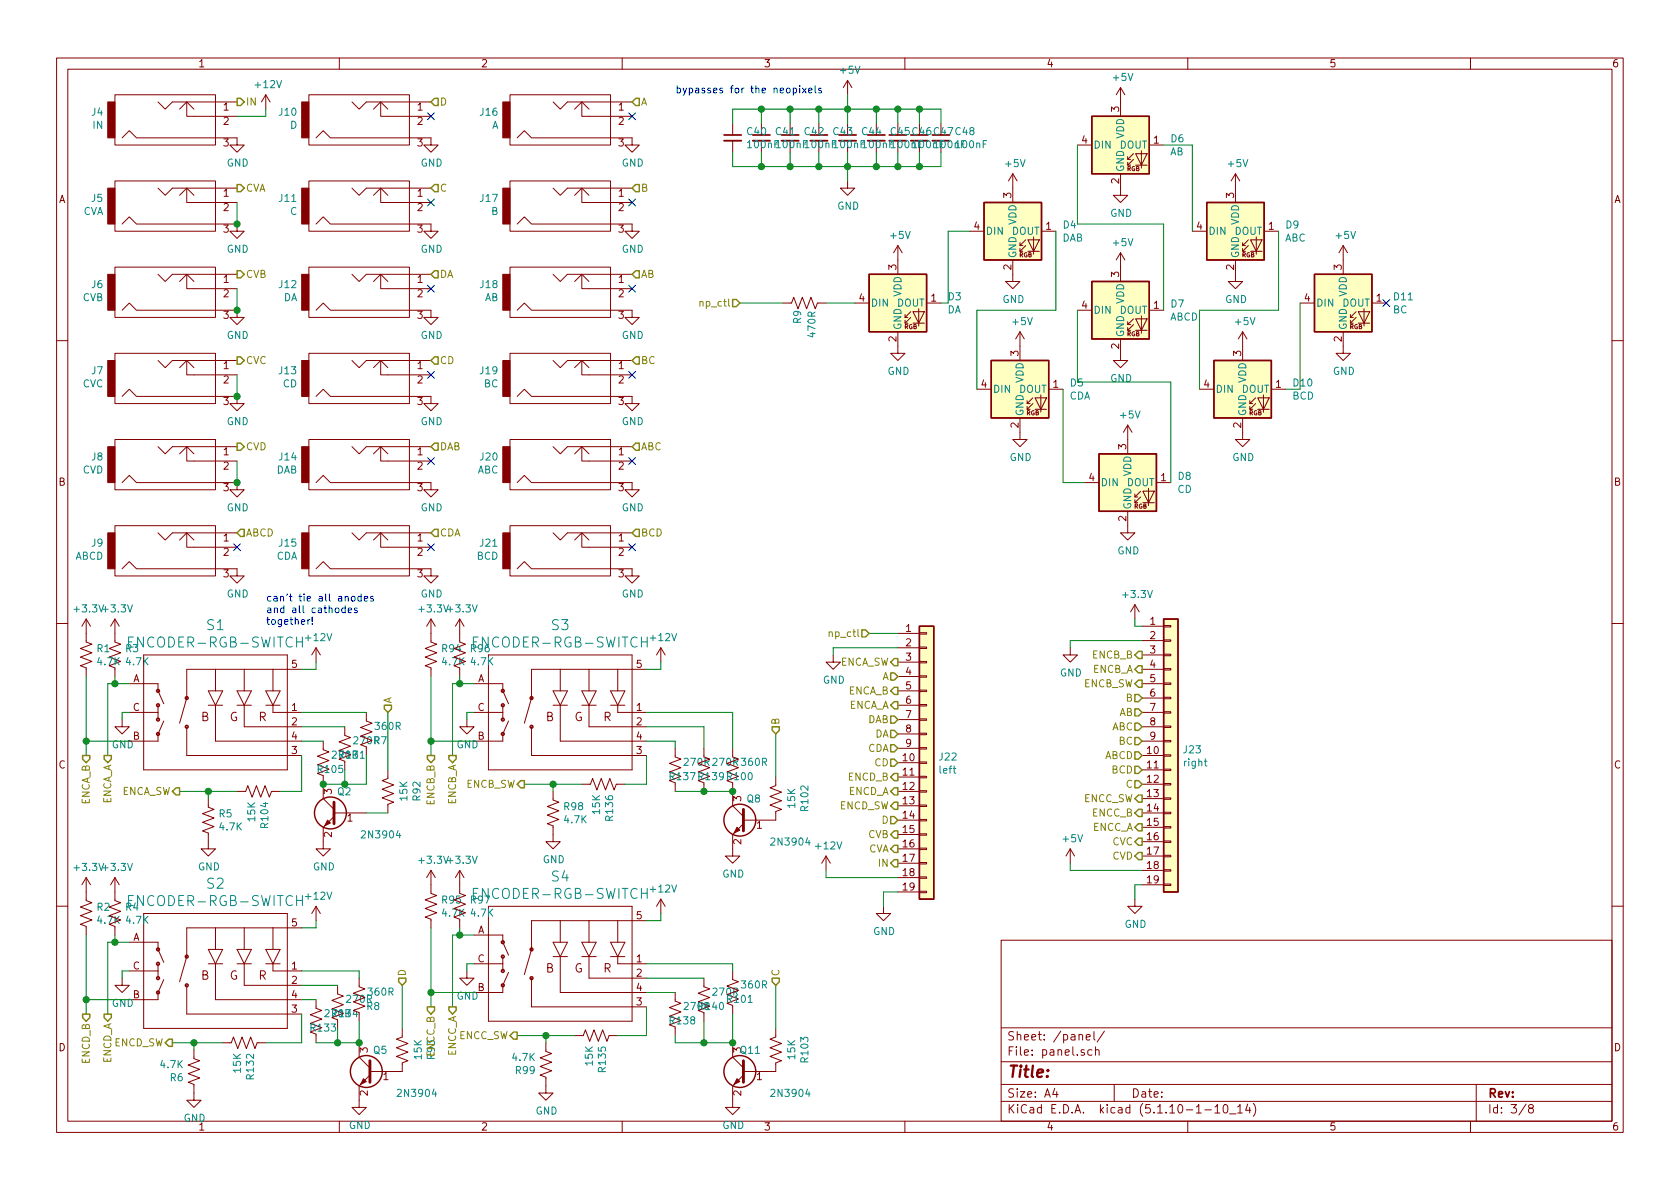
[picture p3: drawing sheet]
<svg xmlns="http://www.w3.org/2000/svg" width="297mm" height="210mm" viewBox="0 0 297 210" stroke-linecap="round" stroke-linejoin="round" font-family="sans-serif">
<defs><g id="words">
<text font-size="2.8" fill="#840000" x="178" y="190.5">Title:</text>
<g font-size="2.5" fill="#008484">
<text x="36.6" y="111.4">S1</text>
<text x="97.6" y="111.4">S3</text>
<text x="23.4" y="114.5">ENCODER-RGB-SWITCH</text>
<text x="84.4" y="114.5">ENCODER-RGB-SWITCH</text>
<text x="97.6" y="155.9">S4</text>
<text x="23.4" y="160.2">ENCODER-RGB-SWITCH</text>
<text x="36.6" y="157.2">S2</text>
<text x="84.4" y="159">ENCODER-RGB-SWITCH</text>
</g>
<g font-size="2.1" fill="#840000">
<text x="35.6" y="127.5">B</text>
<text x="40.6" y="127.5">G</text>
<text x="45.7" y="127.5">R</text>
<text x="96.5" y="127.5">B</text>
<text x="101.5" y="127.5">G</text>
<text x="106.7" y="127.5">R</text>
<text x="35.6" y="173.2">B</text>
<text x="40.6" y="173.2">G</text>
<text x="45.7" y="173.2">R</text>
<text x="96.5" y="172">B</text>
<text x="101.5" y="172">G</text>
<text x="106.7" y="172">R</text>
<text x="178" y="184">Sheet: /panel/</text>
<text x="178" y="186.7">File: panel.sch</text>
<text x="178" y="196.9">KiCad E.D.A. kicad (5.1.10-1-10_14)</text>
<text x="178" y="194.1">Size: A4</text>
<text x="200" y="194.1">Date:</text>
<text x="263" y="194.1">Rev:</text>
<text x="263" y="196.9">Id: 3/8</text>
</g>
<g font-size="1.8" fill="#840000">
<text x="35" y="11.9">1</text>
<text x="85" y="11.9">2</text>
<text x="135" y="11.9">3</text>
<text x="185" y="11.9">4</text>
<text x="235" y="11.9">5</text>
<text x="285" y="11.9">6</text>
<text x="39.5" y="19.6">1</text>
<text x="39.5" y="22.1">2</text>
<text x="73.8" y="19.6">1</text>
<text x="73.8" y="22.1">2</text>
<text x="109.4" y="19.6">1</text>
<text x="109.4" y="22.1">2</text>
<text x="197.9" y="19.8" transform="rotate(-90 197.9 19.8)">3</text>
<text x="39.5" y="25.9">3</text>
<text x="73.8" y="25.9">3</text>
<text x="109.4" y="25.9">3</text>
<text x="191.3" y="25.4">4</text>
<text x="204" y="25.4">1</text>
<text x="10.4" y="35.9">A</text>
<text x="39.5" y="34.8">1</text>
<text x="73.8" y="34.8">1</text>
<text x="109.4" y="34.8">1</text>
<text x="178.8" y="35" transform="rotate(-90 178.8 35)">3</text>
<text x="197.9" y="32.5" transform="rotate(-90 197.9 32.5)">2</text>
<text x="218.2" y="35" transform="rotate(-90 218.2 35)">3</text>
<text x="285.4" y="35.9">A</text>
<text x="39.5" y="37.3">2</text>
<text x="39.5" y="41.1">3</text>
<text x="73.8" y="37.3">2</text>
<text x="73.8" y="41.1">3</text>
<text x="109.4" y="37.3">2</text>
<text x="109.4" y="41.1">3</text>
<text x="172.2" y="40.6">4</text>
<text x="184.9" y="40.6">1</text>
<text x="211.6" y="40.6">4</text>
<text x="224.3" y="40.6">1</text>
<text x="158.5" y="47.7" transform="rotate(-90 158.5 47.7)">3</text>
<text x="178.8" y="47.7" transform="rotate(-90 178.8 47.7)">2</text>
<text x="218.2" y="47.7" transform="rotate(-90 218.2 47.7)">2</text>
<text x="237.2" y="47.7" transform="rotate(-90 237.2 47.7)">3</text>
<text x="39.5" y="50">1</text>
<text x="39.5" y="52.6">2</text>
<text x="73.8" y="50">1</text>
<text x="73.8" y="52.6">2</text>
<text x="109.4" y="50">1</text>
<text x="109.4" y="52.6">2</text>
<text x="151.9" y="53.3">4</text>
<text x="164.6" y="53.3">1</text>
<text x="197.9" y="49" transform="rotate(-90 197.9 49)">3</text>
<text x="230.7" y="53.3">4</text>
<text x="243.4" y="53.3">1</text>
<text x="39.5" y="56.4">3</text>
<text x="73.8" y="56.4">3</text>
<text x="109.4" y="56.4">3</text>
<text x="191.3" y="54.6">4</text>
<text x="204" y="54.6">1</text>
<text x="39.5" y="65.3">1</text>
<text x="73.8" y="65.3">1</text>
<text x="109.4" y="65.3">1</text>
<text x="158.5" y="60.4" transform="rotate(-90 158.5 60.4)">2</text>
<text x="180.1" y="63" transform="rotate(-90 180.1 63)">3</text>
<text x="197.9" y="61.7" transform="rotate(-90 197.9 61.7)">2</text>
<text x="219.5" y="63" transform="rotate(-90 219.5 63)">3</text>
<text x="237.2" y="60.4" transform="rotate(-90 237.2 60.4)">2</text>
<text x="39.5" y="67.8">2</text>
<text x="39.5" y="71.6">3</text>
<text x="73.8" y="67.8">2</text>
<text x="73.8" y="71.6">3</text>
<text x="109.4" y="67.8">2</text>
<text x="109.4" y="71.6">3</text>
<text x="173.5" y="68.6">4</text>
<text x="186.2" y="68.6">1</text>
<text x="212.9" y="68.6">4</text>
<text x="225.6" y="68.6">1</text>
<text x="180.1" y="75.7" transform="rotate(-90 180.1 75.7)">2</text>
<text x="219.5" y="75.7" transform="rotate(-90 219.5 75.7)">2</text>
<text x="39.5" y="80.5">1</text>
<text x="39.5" y="83.1">2</text>
<text x="73.8" y="80.5">1</text>
<text x="73.8" y="83.1">2</text>
<text x="109.4" y="80.5">1</text>
<text x="109.4" y="83.1">2</text>
<text x="199.1" y="79.5" transform="rotate(-90 199.1 79.5)">3</text>
<text x="10.4" y="85.9">B</text>
<text x="39.5" y="86.9">3</text>
<text x="73.8" y="86.9">3</text>
<text x="109.4" y="86.9">3</text>
<text x="192.6" y="85.1">4</text>
<text x="205.3" y="85.1">1</text>
<text x="285.4" y="85.9">B</text>
<text x="39.5" y="95.8">1</text>
<text x="73.8" y="95.8">1</text>
<text x="109.4" y="95.8">1</text>
<text x="199.1" y="92.2" transform="rotate(-90 199.1 92.2)">2</text>
<text x="39.5" y="98.3">2</text>
<text x="73.8" y="98.3">2</text>
<text x="109.4" y="98.3">2</text>
<text x="39.5" y="102.1">3</text>
<text x="73.8" y="102.1">3</text>
<text x="109.4" y="102.1">3</text>
<text x="160.2" y="111.8">1</text>
<text x="203.4" y="110.5">1</text>
<text x="203.4" y="113">2</text>
<text x="51.6" y="118.1">5</text>
<text x="78.3" y="117.6">4.7K</text>
<text x="112.5" y="118.1">5</text>
<text x="160.2" y="114.3">2</text>
<text x="160.2" y="116.8">3</text>
<text x="160.2" y="119.4">4</text>
<text x="203.4" y="115.6">3</text>
<text x="203.4" y="118.1">4</text>
<text x="23.5" y="120.6">A</text>
<text x="23.5" y="125.7">C</text>
<text x="51.6" y="125.7">1</text>
<text x="84.5" y="120.6">A</text>
<text x="84.5" y="125.7">C</text>
<text x="112.5" y="125.7">1</text>
<text x="160.2" y="121.9">5</text>
<text x="160.2" y="124.5">6</text>
<text x="203.4" y="120.6">5</text>
<text x="203.4" y="123.2">6</text>
<text x="203.4" y="125.7">7</text>
<text x="23.5" y="130.8">B</text>
<text x="51.6" y="128.3">2</text>
<text x="51.6" y="130.8">4</text>
<text x="84.5" y="130.8">B</text>
<text x="112.5" y="128.3">2</text>
<text x="112.5" y="130.8">4</text>
<text x="160.2" y="127">7</text>
<text x="160.2" y="129.5">8</text>
<text x="203.4" y="128.3">8</text>
<text x="203.4" y="130.8">9</text>
<text x="10.4" y="135.9">C</text>
<text x="51.6" y="133.3">3</text>
<text x="56.3" y="136.7">R105</text>
<text x="112.5" y="133.3">3</text>
<text x="159.7" y="134.6">10</text>
<text x="159.7" y="137.2">11</text>
<text x="160.2" y="132.1">9</text>
<text x="202.9" y="133.3">10</text>
<text x="202.9" y="135.9">11</text>
<text x="285.4" y="135.9">C</text>
<text x="58.7" y="140.4" transform="rotate(-90 58.7 140.4)">3</text>
<text x="131.1" y="141.7" transform="rotate(-90 131.1 141.7)">3</text>
<text x="159.7" y="139.7">12</text>
<text x="159.7" y="142.2">13</text>
<text x="202.9" y="138.4">12</text>
<text x="202.9" y="141">13</text>
<text x="202.9" y="143.5">14</text>
<text x="58.7" y="148.1" transform="rotate(-90 58.7 148.1)">2</text>
<text x="61.4" y="145.3">1</text>
<text x="131.1" y="149.3" transform="rotate(-90 131.1 149.3)">2</text>
<text x="133.8" y="146.6">1</text>
<text x="159.7" y="144.8">14</text>
<text x="159.7" y="147.3">15</text>
<text x="159.7" y="149.9">16</text>
<text x="202.9" y="146">15</text>
<text x="202.9" y="148.6">16</text>
<text x="159.7" y="152.4">17</text>
<text x="159.7" y="154.9">18</text>
<text x="202.9" y="151.1">17</text>
<text x="202.9" y="153.7">18</text>
<text x="159.7" y="157.5">19</text>
<text x="202.9" y="156.2">19</text>
<text x="17.3" y="163.4">4.7K</text>
<text x="23.5" y="166.4">A</text>
<text x="51.6" y="163.8">5</text>
<text x="78.3" y="162.1">4.7K</text>
<text x="84.5" y="165.1">A</text>
<text x="112.5" y="162.6">5</text>
<text x="23.5" y="171.4">C</text>
<text x="51.6" y="171.4">1</text>
<text x="51.6" y="174">2</text>
<text x="84.5" y="170.2">C</text>
<text x="112.5" y="170.2">1</text>
<text x="112.5" y="172.7">2</text>
<text x="23.5" y="176.5">B</text>
<text x="51.6" y="179.1">3</text>
<text x="51.6" y="176.5">4</text>
<text x="58.9" y="179.9">R134</text>
<text x="61.4" y="177.3">270R</text>
<text x="84.5" y="175.3">B</text>
<text x="112.5" y="177.8">3</text>
<text x="112.5" y="175.3">4</text>
<text x="126.2" y="176.1">270R</text>
<text x="10.4" y="185.9">D</text>
<text x="55" y="182.4">R133</text>
<text x="285.4" y="185.9">D</text>
<text x="65" y="186.2" transform="rotate(-90 65 186.2)">3</text>
<text x="67.8" y="191">1</text>
<text x="131.1" y="186.2" transform="rotate(-90 131.1 186.2)">3</text>
<text x="133.8" y="191">1</text>
<text x="65" y="193.8" transform="rotate(-90 65 193.8)">2</text>
<text x="131.1" y="193.8" transform="rotate(-90 131.1 193.8)">2</text>
<text x="35" y="199.9">1</text>
<text x="85" y="199.9">2</text>
<text x="135" y="199.9">3</text>
<text x="185" y="199.9">4</text>
<text x="235" y="199.9">5</text>
<text x="285" y="199.9">6</text>
</g>
<g font-size="1.8" fill="#008484">
<text x="45.3" y="15.6">+12V</text>
<text x="148.6" y="13">+5V</text>
<text x="196.9" y="14.3">+5V</text>
<text x="16.2" y="20.5">J4</text>
<text x="16.4" y="22.8">IN</text>
<text x="49.4" y="20.5">J10</text>
<text x="51.3" y="22.8">D</text>
<text x="85" y="20.5">J16</text>
<text x="86.9" y="22.8">A</text>
<text x="132.2" y="23.9">C40</text>
<text x="137.2" y="23.9">C41</text>
<text x="142.3" y="23.9">C42</text>
<text x="147.4" y="23.9">C43</text>
<text x="152.5" y="23.9">C44</text>
<text x="157.6" y="23.9">C45 C46 C47 C48</text>
<text x="40.1" y="29.5">GND</text>
<text x="74.4" y="29.5">GND</text>
<text x="109.9" y="29.5">GND</text>
<text x="132.3" y="26.2">100nF100nF100nF100nF100nF100nF</text>
<text x="161.5" y="26.2">100nF</text>
<text x="165.4" y="26.2">100nF</text>
<text x="169.2" y="26.2">100nF</text>
<text x="177.9" y="29.6">+5V</text>
<text x="193.3" y="26.3">DIN</text>
<text x="197.9" y="26.3">DOUT</text>
<text x="198.8" y="24.6" transform="rotate(-90 198.8 24.6)">VDD</text>
<text x="206.8" y="27.5">AB</text>
<text x="207.1" y="25.2">D6</text>
<text x="217.2" y="29.6">+5V</text>
<text x="16.2" y="35.7">J5</text>
<text x="49.4" y="35.7">J11</text>
<text x="85" y="35.7">J17</text>
<text x="198.8" y="30.5" transform="rotate(-90 198.8 30.5)">GND</text>
<text x="14.7" y="38">CVA</text>
<text x="51.3" y="38">C</text>
<text x="86.9" y="38">B</text>
<text x="148" y="37.1">GND</text>
<text x="174.2" y="41.5">DIN</text>
<text x="178.9" y="41.5">DOUT</text>
<text x="179.7" y="39.8" transform="rotate(-90 179.7 39.8)">VDD</text>
<text x="188" y="40.4">D4</text>
<text x="196.3" y="38.3">GND</text>
<text x="213.6" y="41.5">DIN</text>
<text x="218.3" y="41.5">DOUT</text>
<text x="219.1" y="39.8" transform="rotate(-90 219.1 39.8)">VDD</text>
<text x="227.4" y="40.4">D9</text>
<text x="40.1" y="44.7">GND</text>
<text x="74.4" y="44.7">GND</text>
<text x="109.9" y="44.7">GND</text>
<text x="157.5" y="42.3">+5V</text>
<text x="179.7" y="45.7" transform="rotate(-90 179.7 45.7)">GND</text>
<text x="187.8" y="42.7">DAB</text>
<text x="196.9" y="43.5">+5V</text>
<text x="219.1" y="45.7" transform="rotate(-90 219.1 45.7)">GND</text>
<text x="227.2" y="42.7">ABC</text>
<text x="236.3" y="42.3">+5V</text>
<text x="14.6" y="53.3">CVB</text>
<text x="16.2" y="50.9">J6</text>
<text x="49.4" y="50.9">J12</text>
<text x="50.1" y="53.3">DA</text>
<text x="85" y="50.9">J18</text>
<text x="85.7" y="53.3">AB</text>
<text x="159.4" y="52.5" transform="rotate(-90 159.4 52.5)">VDD</text>
<text x="167.7" y="53.1">D3</text>
<text x="177.2" y="53.6">GND</text>
<text x="198.8" y="53.8" transform="rotate(-90 198.8 53.8)">VDD</text>
<text x="216.6" y="53.6">GND</text>
<text x="238.1" y="52.5" transform="rotate(-90 238.1 52.5)">VDD</text>
<text x="246.5" y="53.1">D11</text>
<text x="40.1" y="59.9">GND</text>
<text x="74.4" y="59.9">GND</text>
<text x="109.9" y="59.9">GND</text>
<text x="141.7" y="57.2" transform="rotate(-90 141.7 57.2)">R9</text>
<text x="144.2" y="59.5" transform="rotate(-90 144.2 59.5)">470R</text>
<text x="153.9" y="54.2">DIN</text>
<text x="158.6" y="54.2">DOUT</text>
<text x="159.4" y="58.4" transform="rotate(-90 159.4 58.4)">GND</text>
<text x="167.5" y="55.4">DA</text>
<text x="179.1" y="57.5">+5V</text>
<text x="193.3" y="55.5">DIN</text>
<text x="197.9" y="55.5">DOUT</text>
<text x="198.8" y="59.7" transform="rotate(-90 198.8 59.7)">GND</text>
<text x="206.8" y="56.7">ABCD</text>
<text x="207.1" y="54.4">D7</text>
<text x="218.5" y="57.5">+5V</text>
<text x="232.7" y="54.2">DIN</text>
<text x="237.3" y="54.2">DOUT</text>
<text x="238.1" y="58.4" transform="rotate(-90 238.1 58.4)">GND</text>
<text x="246.3" y="55.4">BC</text>
<text x="14.6" y="68.5">CVC</text>
<text x="16.2" y="66.2">J7</text>
<text x="49.4" y="66.2">J13</text>
<text x="50" y="68.5">CD</text>
<text x="84.9" y="66.2">J19</text>
<text x="85.6" y="68.5">BC</text>
<text x="156.9" y="66.3">GND</text>
<text x="175.5" y="69.5">DIN</text>
<text x="180.2" y="69.5">DOUT</text>
<text x="181" y="67.7" transform="rotate(-90 181 67.7)">VDD</text>
<text x="189.1" y="70.7">CDA</text>
<text x="189.3" y="68.3">D5</text>
<text x="196.3" y="67.6">GND</text>
<text x="214.9" y="69.5">DIN</text>
<text x="219.5" y="69.5">DOUT</text>
<text x="220.3" y="67.7" transform="rotate(-90 220.3 67.7)">VDD</text>
<text x="228.5" y="70.7">BCD</text>
<text x="228.7" y="68.3">D10</text>
<text x="235.7" y="66.3">GND</text>
<text x="40.1" y="75.2">GND</text>
<text x="74.4" y="75.2">GND</text>
<text x="109.9" y="75.2">GND</text>
<text x="181" y="73.7" transform="rotate(-90 181 73.7)">GND</text>
<text x="198.2" y="74">+5V</text>
<text x="220.3" y="73.7" transform="rotate(-90 220.3 73.7)">GND</text>
<text x="14.6" y="83.7">CVD</text>
<text x="16.2" y="81.4">J8</text>
<text x="48.8" y="83.7">DAB</text>
<text x="49.4" y="81.4">J14</text>
<text x="84.4" y="83.7">ABC</text>
<text x="85" y="81.4">J20</text>
<text x="178.5" y="81.5">GND</text>
<text x="217.9" y="81.5">GND</text>
<text x="194.6" y="86">DIN</text>
<text x="199.2" y="86">DOUT</text>
<text x="200" y="84.2" transform="rotate(-90 200 84.2)">VDD</text>
<text x="208.2" y="87.2">CD</text>
<text x="208.3" y="84.9">D8</text>
<text x="40.1" y="90.4">GND</text>
<text x="74.4" y="90.4">GND</text>
<text x="109.9" y="90.4">GND</text>
<text x="200" y="90.2" transform="rotate(-90 200 90.2)">GND</text>
<text x="13.3" y="99">ABCD</text>
<text x="16.2" y="96.7">J9</text>
<text x="48.8" y="99">CDA</text>
<text x="49.4" y="96.7">J15</text>
<text x="84.3" y="99">BCD</text>
<text x="84.9" y="96.7">J21</text>
<text x="197.6" y="98">GND</text>
<text x="40.1" y="105.7">GND</text>
<text x="74.4" y="105.7">GND</text>
<text x="109.9" y="105.7">GND</text>
<text x="198.7" y="105.8">+3.3V</text>
<text x="13.3" y="108.3">+3.3V +3.3V</text>
<text x="54.2" y="113.4">+12V</text>
<text x="74.2" y="108.3">+3.3V +3.3V</text>
<text x="115.1" y="113.4">+12V</text>
<text x="17.2" y="115.3">R1</text>
<text x="17.3" y="117.6">4.7K</text>
<text x="22.3" y="115.3">R3</text>
<text x="22.4" y="117.6">4.7K</text>
<text x="78.2" y="115.3">R94</text>
<text x="83.3" y="115.3">R96</text>
<text x="83.4" y="117.6">4.7K</text>
<text x="187.4" y="119.6">GND</text>
<text x="145.5" y="120.9">GND</text>
<text x="62.7" y="131.6">270RR7</text>
<text x="66.5" y="129.1">360R</text>
<text x="19.8" y="132.3">GND</text>
<text x="60.1" y="134.2">R131</text>
<text x="80.7" y="132.3">GND</text>
<text x="118.5" y="138">R137 R139 R100</text>
<text x="121.1" y="135.4">270R 270R 360R</text>
<text x="166.1" y="134.5">J22</text>
<text x="166.2" y="136.8">left</text>
<text x="209.3" y="133.2">J23</text>
<text x="209.4" y="135.5">right</text>
<text x="59.7" y="140.6">Q2</text>
<text x="72" y="141.5" transform="rotate(-90 72 141.5)">15K</text>
<text x="74.3" y="141.5" transform="rotate(-90 74.3 141.5)">R92</text>
<text x="99.8" y="143.3">R98</text>
<text x="106.1" y="143.9" transform="rotate(-90 106.1 143.9)">15K</text>
<text x="132.1" y="141.9">Q8</text>
<text x="140.6" y="142.8" transform="rotate(-90 140.6 142.8)">15K</text>
<text x="142.9" y="143.3" transform="rotate(-90 142.9 143.3)">R102</text>
<text x="38.8" y="144.5">R5</text>
<text x="38.9" y="146.9">4.7K</text>
<text x="45.1" y="145.2" transform="rotate(-90 45.1 145.2)">15K</text>
<text x="47.4" y="146.3" transform="rotate(-90 47.4 146.3)">R104</text>
<text x="64.3" y="148.3">2N3904</text>
<text x="99.9" y="145.6">4.7K</text>
<text x="108.4" y="145" transform="rotate(-90 108.4 145)">R136</text>
<text x="136.7" y="149.5">2N3904</text>
<text x="188" y="148.9">+5V</text>
<text x="13.3" y="154">+3.3V +3.3V</text>
<text x="35" y="153.9">GND</text>
<text x="55.3" y="153.9">GND</text>
<text x="74.2" y="152.7">+3.3V +3.3V</text>
<text x="96" y="152.6">GND</text>
<text x="127.7" y="155.2">GND</text>
<text x="144.3" y="150.2">+12V</text>
<text x="17.2" y="161.1">R2</text>
<text x="22.3" y="161.1">R4</text>
<text x="54.2" y="159.1">+12V</text>
<text x="78.2" y="159.8">R95</text>
<text x="83.3" y="159.8">R97</text>
<text x="115.1" y="157.8">+12V</text>
<text x="22.4" y="163.4">4.7K</text>
<text x="83.4" y="162.1">4.7K</text>
<text x="154.4" y="165.3">GND</text>
<text x="198.8" y="164.1">GND</text>
<text x="19.8" y="178">GND</text>
<text x="64.9" y="178.6">R8</text>
<text x="65.2" y="176.1">360R</text>
<text x="80.7" y="176.8">GND</text>
<text x="123.6" y="178.6">R140</text>
<text x="128.7" y="177.3">R101</text>
<text x="131.2" y="174.8">360R</text>
<text x="118.5" y="181.1">R138</text>
<text x="28.5" y="188.9">4.7K</text>
<text x="30.1" y="191.2">R6</text>
<text x="42.6" y="189.7" transform="rotate(-90 42.6 189.7)">15K</text>
<text x="44.9" y="190.7" transform="rotate(-90 44.9 190.7)">R132</text>
<text x="66.1" y="186.4">Q5</text>
<text x="74.6" y="187.3" transform="rotate(-90 74.6 187.3)">15K</text>
<text x="90.7" y="187.6">4.7K</text>
<text x="91.2" y="189.9">R99</text>
<text x="104.8" y="188.4" transform="rotate(-90 104.8 188.4)">15K</text>
<text x="107.1" y="189.5" transform="rotate(-90 107.1 189.5)">R135</text>
<text x="131" y="186.4">Q11</text>
<text x="140.6" y="187.3" transform="rotate(-90 140.6 187.3)">15K</text>
<text x="142.9" y="187.8" transform="rotate(-90 142.9 187.8)">R103</text>
<text x="70.6" y="194">2N3904</text>
<text x="94.7" y="197.1">GND</text>
<text x="136.7" y="194">2N3904</text>
<text x="32.5" y="198.4">GND</text>
<text x="61.7" y="199.6">GND</text>
<text x="127.7" y="199.6">GND</text>
</g>
<g font-size="1.8" fill="#0000c2">
<text x="119.4" y="16.5">bypasses for the neopixels</text>
<text x="47" y="106.4">cant tie all anodes</text>
<text x="47" y="108.4">and all cathodes</text>
<text x="47" y="110.5">together!</text>
</g>
<g font-size="1.8" fill="#848400">
<text x="43.4" y="18.7">IN</text>
<text x="77.7" y="18.7">D</text>
<text x="113.3" y="18.7">A</text>
<text x="43.4" y="33.9">CVA</text>
<text x="77.7" y="33.9">C</text>
<text x="113.3" y="33.9">B</text>
<text x="43.4" y="49.1">CVB</text>
<text x="77.7" y="49.1">DA</text>
<text x="113.3" y="49.1">AB</text>
<text x="124.1" y="54.2">np_ctl</text>
<text x="43.4" y="64.4">CVC</text>
<text x="77.7" y="64.4">CD</text>
<text x="113.3" y="64.4">BC</text>
<text x="43.4" y="79.6">CVD</text>
<text x="77.7" y="79.6">DAB</text>
<text x="113.3" y="79.6">ABC</text>
<text x="43.4" y="94.9">ABCD</text>
<text x="77.7" y="94.9">CDA</text>
<text x="113.3" y="94.9">BCD</text>
<text x="146.9" y="112.6">np_ctl</text>
<text x="148.4" y="117.7">ENCA_SW</text>
<text x="193.1" y="116.5">ENCB_B</text>
<text x="193.1" y="119">ENCB_A</text>
<text x="69.2" y="124.5" transform="rotate(-90 69.2 124.5)">A</text>
<text x="150" y="125.3">ENCA_A</text>
<text x="150" y="122.8">ENCA_B</text>
<text x="156" y="120.3">A</text>
<text x="191.6" y="121.5">ENCB_SW</text>
<text x="199.1" y="124.1">B</text>
<text x="137.8" y="128.3" transform="rotate(-90 137.8 128.3)">B</text>
<text x="153.4" y="127.9">DAB</text>
<text x="154.7" y="130.4">DA</text>
<text x="196.6" y="129.2">ABC</text>
<text x="197.8" y="131.7">BC</text>
<text x="197.8" y="126.6">AB</text>
<text x="153.4" y="133">CDA</text>
<text x="154.7" y="135.5">CD</text>
<text x="195.3" y="134.2">ABCD</text>
<text x="196.6" y="136.8">BCD</text>
<text x="15.9" y="142.4" transform="rotate(-90 15.9 142.4)">ENCA_B</text>
<text x="19.7" y="142.4" transform="rotate(-90 19.7 142.4)">ENCA_A</text>
<text x="21.4" y="140.6">ENCA_SW</text>
<text x="76.8" y="142.4" transform="rotate(-90 76.8 142.4)">ENCB_B</text>
<text x="80.6" y="142.4" transform="rotate(-90 80.6 142.4)">ENCB_A</text>
<text x="82.3" y="139.3">ENCB_SW</text>
<text x="148.4" y="143.1">ENCD_SW</text>
<text x="150" y="140.6">ENCD_A</text>
<text x="150" y="138">ENCD_B</text>
<text x="191.6" y="141.9">ENCC_SW</text>
<text x="199.1" y="139.3">C</text>
<text x="153.5" y="148.2">CVB</text>
<text x="156" y="145.7">D</text>
<text x="193.1" y="146.9">ENCC_A</text>
<text x="193.1" y="144.4">ENCC_B</text>
<text x="196.7" y="149.5">CVC</text>
<text x="153.5" y="150.7">CVA</text>
<text x="155.4" y="153.3">IN</text>
<text x="196.7" y="152">CVD</text>
<text x="71.8" y="172.7" transform="rotate(-90 71.8 172.7)">D</text>
<text x="137.8" y="172.7" transform="rotate(-90 137.8 172.7)">C</text>
<text x="20.1" y="185">ENCD_SW</text>
<text x="81.1" y="183.8">ENCC_SW</text>
<text x="15.9" y="188.1" transform="rotate(-90 15.9 188.1)">ENCD_B</text>
<text x="19.7" y="188.1" transform="rotate(-90 19.7 188.1)">ENCD_A</text>
<text x="76.8" y="186.8" transform="rotate(-90 76.8 186.8)">ENCC_B</text>
<text x="76.9" y="187.3" transform="rotate(-90 76.9 187.3)">R93</text>
<text x="80.6" y="186.8" transform="rotate(-90 80.6 186.8)">ENCC_A</text>
</g>
<g font-size="1.1" fill="#840000">
<text x="199.2" y="30.2">RGB</text>
<text x="180.2" y="45.5">RGB</text>
<text x="219.6" y="45.5">RGB</text>
<text x="159.9" y="58.2">RGB</text>
<text x="199.2" y="59.5">RGB</text>
<text x="238.6" y="58.2">RGB</text>
<text x="181.5" y="73.4">RGB</text>
<text x="220.8" y="73.4">RGB</text>
<text x="200.5" y="89.9">RGB</text>
</g>
</g></defs>
<g fill="none" stroke="#840000" stroke-width=".18">
<path d="M10 10.3h277v189.9h-277zM12 12.2h273v186.1h-273zM20.3 16.8h17.8v8.8h-17.8zM27.9 18l1.3 1.3 1.3-1.3h11.4M31.7 19.3l1.3-1.3 1.3 1.3M33 18v2.6h8.9M47 16.8l-.8 1.2M47 16.8v2.5M47 16.8l.8 1.2M54.6 16.8h17.8v8.8h-17.8zM60 10.3v1.9M62.2 18l1.3 1.3 1.3-1.3h11.4"/>
<path d="M66 19.3l1.3-1.3 1.3 1.3M67.3 18v2.6h8.9M90.2 16.8h17.7v8.8h-17.7zM97.8 18l1.3 1.3 1.2-1.3h11.5M101.6 19.3l1.3-1.3 1.2 1.3M102.9 18v2.6h8.9M110 10.3v1.9M149.9 14.2l-.8 1.3M149.9 14.2v2.6M149.9 14.2l.7 1.3M160 10.3v1.9M198.1 15.5v5.1"/>
<path d="M198.1 15.5l-.7 1.3M198.1 15.5l.8 1.3M210 10.3v1.9M260 10.3v1.9M20.3 32h17.8v8.9h-17.8zM21.6 24.4l1.3-1.3 1.2 1.3h17.8v1.2h1.3l-1.3 1.3-1.3-1.3h1.3M21.6 39.6l1.3-1.3 1.2 1.3h17.8v1.3h1.3l-1.3 1.3-1.3-1.3h1.3M27.9 33.3l1.3 1.2 1.3-1.2h11.4M31.7 34.5l1.3-1.2 1.3 1.2M33 33.3v2.5h8.9M54.6 32h17.8v8.9h-17.8zM55.9 24.4l1.2-1.3 1.3 1.3h17.8v1.2h1.3l-1.3 1.3-1.3-1.3h1.3"/>
<path d="M55.9 39.6l1.2-1.3 1.3 1.3h17.8v1.3h1.3l-1.3 1.3-1.3-1.3h1.3M62.2 33.3l1.3 1.2 1.3-1.2h11.4M66 34.5l1.3-1.2 1.3 1.2M67.3 33.3v2.5h8.9M90.2 32h17.7v8.9h-17.7zM91.4 24.4l1.3-1.3 1.3 1.3h17.8v1.2h1.2l-1.2 1.3-1.3-1.3h1.3M91.4 39.6l1.3-1.3 1.3 1.3h17.8v1.3h1.2l-1.2 1.3-1.3-1.3h1.3M97.8 33.3l1.3 1.2 1.2-1.2h11.5M101.6 34.5l1.3-1.2 1.2 1.2M102.9 33.3v2.5h8.9M129.5 21.8v2.1M129.5 24.9v2"/>
<path d="M134.6 21.8v2.1M134.6 24.9v2M139.7 21.8v2.1M139.7 24.9v2M144.8 21.8v2.1M144.8 24.9v2M149.9 32v1.3h1.2l-1.2 1.2-1.3-1.2h1.3M149.9 21.8v2.1M149.9 24.9v2M154.9 21.8v2.1M154.9 24.9v2M158.7 21.8v2.1"/>
<path d="M158.7 24.9v2M162.6 21.8v2.1M162.6 24.9v2M166.4 21.8v2.1M166.4 24.9v2M179.1 30.7l-.8 1.3M179.1 30.7v5.1M179.1 30.7l.7 1.3M190.5 25.6h2.5M198.1 30.7v3.8h1.3l-1.3 1.3-1.3-1.3h1.3M199.4 28.2h.5M200.4 28.2l-1 1v-.5"/>
<path d="M200.4 27.2l-1 1v-.5M200.8 27.2h2l-1 2zM200.8 29.2h2M201.8 26.7v3M203.2 25.6h2.5M218.4 30.7l-.7 1.3M218.4 30.7v5.1M218.4 30.7l.8 1.3M20.3 47.2h17.8v8.9h-17.8zM21.6 54.9l1.3-1.3 1.2 1.3h17.8v1.2h1.3l-1.3 1.3-1.3-1.3h1.3M27.9 48.5l1.3 1.3 1.3-1.3h11.4M31.7 49.8l1.3-1.3 1.3 1.3"/>
<path d="M33 48.5v2.5h8.9M54.6 47.2h17.8v8.9h-17.8zM55.9 54.9l1.2-1.3 1.3 1.3h17.8v1.2h1.3l-1.3 1.3-1.3-1.3h1.3M62.2 48.5l1.3 1.3 1.3-1.3h11.4M66 49.8l1.3-1.3 1.3 1.3M67.3 48.5v2.5h8.9M90.2 47.2h17.7v8.9h-17.7zM91.4 54.9l1.3-1.3 1.3 1.3h17.8v1.2h1.2l-1.2 1.3-1.3-1.3h1.3M97.8 48.5l1.3 1.3 1.2-1.3h11.5M101.6 49.8l1.3-1.3 1.2 1.3M102.9 48.5v2.5h8.9M138.4 53.6h1.6l.3-1 .8 2 .8-2 .7 2 .8-2 .7 2 .4-1h1.5"/>
<path d="M151.1 53.6h2.6M158.7 58.7v3.8h1.3l-1.3 1.2-1.2-1.2h1.2M158.7 43.4v5.1M158.7 43.4l-.7 1.3M158.7 43.4l.8 1.3M160 56.1h.5M161 56.1l-1 1v-.5M161 55.1l-1 1v-.5M161.4 55.1h2l-1 2zM161.4 57.1h2M162.4 54.6v3.1M163.8 53.6h2.6"/>
<path d="M171.4 40.9h2.6M179.1 46v3.8h1.2l-1.2 1.2-1.3-1.2h1.3M180.3 58.7l-.7 1.2M180.3 58.7v5M180.3 58.7l.8 1.2M180.3 43.4h.5M181.4 43.4l-1.1 1v-.5M181.4 42.4l-1.1 1v-.5M181.7 42.4h2.1l-1 2zM181.7 44.4h2.1M182.8 41.9v3.1M184.1 40.9h2.6"/>
<path d="M190.5 54.9h2.5M198.1 59.9v3.8h1.3l-1.3 1.3-1.3-1.3h1.3M198.1 44.7l-.7 1.3M198.1 44.7v5.1M198.1 44.7l.8 1.3M199.4 57.4h.5M200.4 57.4l-1 1v-.5M200.4 56.4l-1 1v-.5M200.8 56.4h2l-1 2zM200.8 58.4h2M201.8 55.9v3M203.2 54.9h2.5"/>
<path d="M210.8 40.9h2.6M218.4 46v3.8h1.3l-1.3 1.2-1.2-1.2h1.2M219.7 58.7l-.8 1.2M219.7 58.7v5M219.7 58.7l.8 1.2M219.7 43.4h.5M220.7 43.4l-1 1v-.5M220.7 42.4l-1 1v-.5M221.1 42.4h2l-1 2zM221.1 44.4h2M222.1 41.9v3.1M223.5 40.9h2.6"/>
<path d="M229.9 53.6h2.5M237.5 58.7v3.8h1.3l-1.3 1.2-1.3-1.2h1.3M237.5 43.4l-.8 1.3M237.5 43.4v5.1M237.5 43.4l.8 1.3M238.8 56.1h.5M239.8 56.1l-1 1v-.5M239.8 55.1l-1 1v-.5M240.2 55.1h2l-1 2zM240.2 57.1h2M241.2 54.6v3.1M242.6 53.6h2.5"/>
<path d="M10 60.2h2M20.3 62.5h17.8v8.9h-17.8zM20.3 77.7h17.8v8.9h-17.8zM21.6 70.1l1.3-1.3 1.2 1.3h17.8v1.3h1.3l-1.3 1.2-1.3-1.2h1.3M27.9 63.7l1.3 1.3 1.3-1.3h11.4M27.9 79l1.3 1.3 1.3-1.3h11.4M31.7 65l1.3-1.3 1.3 1.3M33 63.7v2.6h8.9M33 79v2.5h8.9M54.6 62.5h17.8v8.9h-17.8zM54.6 77.7h17.8v8.9h-17.8zM55.9 70.1l1.2-1.3 1.3 1.3h17.8v1.3h1.3l-1.3 1.2-1.3-1.2h1.3"/>
<path d="M62.2 63.7l1.3 1.3 1.3-1.3h11.4M62.2 79l1.3 1.3 1.3-1.3h11.4M66 65l1.3-1.3 1.3 1.3M67.3 63.7v2.6h8.9M67.3 79v2.5h8.9M90.2 62.5h17.7v8.9h-17.7zM90.2 77.7h17.7v8.9h-17.7zM91.4 70.1l1.3-1.3 1.3 1.3h17.8v1.3h1.2l-1.2 1.2-1.3-1.2h1.3M97.8 63.7l1.3 1.3 1.2-1.3h11.5M97.8 79l1.3 1.3 1.2-1.3h11.5M101.6 65l1.3-1.3 1.2 1.3M102.9 63.7v2.6h8.9"/>
<path d="M102.9 79v2.5h8.9M172.7 68.8h2.6M180.3 73.9v3.8h1.3l-1.3 1.3-1.2-1.3h1.2M181.6 71.4h.5M182.6 71.4l-1 1v-.5M182.6 70.4l-1 1v-.5M183 70.4h2l-1 2zM183 72.4h2M184 69.8v3.1M185.4 68.8h2.6M199.4 75.2l-.8 1.2M199.4 75.2v5.1"/>
<path d="M199.4 75.2l.8 1.2M212.1 68.8h2.5M219.7 73.9v3.8h1.3l-1.3 1.3-1.3-1.3h1.3M221 71.4h.5M222 71.4l-1 1v-.5M222 70.4l-1 1v-.5M222.4 70.4h2l-1 2zM222.4 72.4h2M223.4 69.8v3.1M224.8 68.8h2.5M285 60.2h2M20.3 93h17.8v8.8h-17.8z"/>
<path d="M21.6 85.3l1.3-1.2 1.2 1.2h17.8v1.3h1.3l-1.3 1.3-1.3-1.3h1.3M27.9 94.2l1.3 1.3 1.3-1.3h11.4M31.7 80.3l1.3-1.3 1.3 1.3M31.7 95.5l1.3-1.3 1.3 1.3M33 94.2v2.6h8.9M54.6 93h17.8v8.8h-17.8zM55.9 85.3l1.2-1.2 1.3 1.2h17.8v1.3h1.3l-1.3 1.3-1.3-1.3h1.3M62.2 94.2l1.3 1.3 1.3-1.3h11.4M66 80.3l1.3-1.3 1.3 1.3M66 95.5l1.3-1.3 1.3 1.3M67.3 94.2v2.6h8.9M90.2 93h17.7v8.8h-17.7z"/>
<path d="M91.4 85.3l1.3-1.2 1.3 1.2h17.8v1.3h1.2l-1.2 1.3-1.3-1.3h1.3M97.8 94.2l1.3 1.3 1.2-1.3h11.5M101.6 80.3l1.3-1.3 1.2 1.3M101.6 95.5l1.3-1.3 1.2 1.3M102.9 94.2v2.6h8.9M191.8 85.3h2.5M199.4 90.4v3.8h1.3l-1.3 1.3-1.3-1.3h1.3M200.7 87.9h.5M201.7 87.9l-1 1v-.5M201.7 86.9l-1 1v-.5M202.1 86.9h2l-1 2zM202.1 88.9h2"/>
<path d="M203.1 86.4v3M204.5 85.3h2.5M10 110.3h2M15.2 109.5v4l1.1 .4-2.1 .8 2.1 .7-2.1 .8 2.1 .8-2.1 .7 1 .4v1.5M15.2 109.5l-.7 1.2M15.2 109.5l.8 1.2M20.3 109.5v4l1 .4-2 .8 2 .7-2 .8 1 .4M20.3 118.1v1.5M20.3 109.5l-.7 1.2M20.3 109.5l.8 1.2M21.6 100.6l1.3-1.3 1.2 1.3h17.8v1.2h1.3l-1.3 1.3-1.3-1.3h1.3M25.4 115.8h25.4v20.3h-25.4z"/>
<path d="M38.1 118.4v3.8M43.2 118.4v3.8M48.3 118.4v3.8M53.3 118.4h-20.3v5l-1.3 4.5M55.9 100.6l1.2-1.3 1.3 1.3h17.8v1.2h1.3l-1.3 1.3-1.3-1.3h1.3M55.9 114.5l-.8 1.3M55.9 114.5v2.6M55.9 114.5l.7 1.3M76.2 109.5v4l1 .4-2 .8 2 .7-2 .8 2 .8-2 .7 1 .4v1.5M76.2 109.5l-.8 1.2M76.2 109.5l.8 1.2M81.3 109.5v4l1 .4-2 .8 2 .7-2 .8 1 .4"/>
<path d="M81.3 118.1v1.5M81.3 109.5l-.8 1.2M81.3 109.5l.7 1.2M86.4 115.8h25.4v20.3h-25.4zM91.4 100.6l1.3-1.3 1.3 1.3h17.8v1.2h1.2l-1.2 1.3-1.3-1.3h1.3M99.1 118.4v3.8M104.1 118.4v3.8M109.2 118.4v3.8M114.3 118.4h-20.3v5l-1.3 4.5M116.8 114.5l-.7 1.3M116.8 114.5v2.6M116.8 114.5l.8 1.3"/>
<path d="M147.3 115.8v1.3h1.3l-1.3 1.3-1.3-1.3h1.3M158.7 112h3.9M158.7 114.5h3.9M158.7 117.1h3.9M158.7 119.6h3.9M162.6 119.5h1.2v.3h-1.2zM162.6 117h1.2v.2h-1.2zM162.6 114.4h1.2v.3h-1.2zM162.6 111.9h1.2v.2h-1.2zM189.2 114.5v1.3h1.3l-1.3 1.3-1.2-1.3h1.2M200.7 106.9l-.8 1.3M200.7 106.9v2.6"/>
<path d="M200.7 106.9l.7 1.3M201.9 110.7h3.8M201.9 113.3h3.8M201.9 115.8h3.8M201.9 118.4h3.8M205.7 118.2h1.3v.3h-1.3zM205.7 115.7h1.3v.2h-1.3zM205.7 113.2h1.3v.2h-1.3zM205.7 110.6h1.3v.3h-1.3zM285 110.3h2M21.6 127.2v1.3h1.3l-1.3 1.3-1.3-1.3h1.3M22.9 120.9h5v1.3l1.1 2.3"/>
<path d="M22.9 126h5M27.9 124.7v2.5M29 127.5l-1.1 2.3v1.3h-5M33 128.5v5.1h20.3M36.8 122.2h2.6l-1.3 2.5zM36.8 124.7h2.6M38.1 124.7v6.4h15.2M41.9 139.9h1.5l.4-1 .8 2.1 .7-2.1 .8 2.1 .8-2.1 .7 2.1 .4-1.1h1.5M41.9 122.2h2.5l-1.2 2.5zM41.9 124.7h2.5M43.2 124.7v3.8h10.1M47 122.2h2.5l-1.2 2.5z"/>
<path d="M47 124.7h2.5M48.3 124.7v1.3h5M57.1 131.1v1.5l1.1 .4-2.1 .7 2.1 .8-2.1 .7 1 .4M57.1 137.2v4l2 1.9M61 128.5v1.5l1 .4-2.1 .8 2.1 .7-2.1 .8 1.1 .4M61 134.6v.3M64.8 126v1.5l1 .4-2 .7 2 .8-2 .8 1 .4M64.8 132.1v1.5M68.6 136.1v1.6l-1 .3 2 .8-2 .8 2 .7-2 .8 2 .8-1 .3v1.6M82.5 127.2v1.3h1.3l-1.3 1.3-1.2-1.3h1.2M83.8 120.9h5.1v1.3l1 2.3M83.8 126h5.1"/>
<path d="M88.9 124.7v2.5M89.9 127.5l-1 2.3v1.3h-5.1M94 128.5v5.1h20.3M97.8 139.9v1.6l1 .4-2 .7 2 .8-2 .7 2 .8-2 .8 1 .3v2.8h1.3l-1.3 1.3-1.3-1.3h1.3M97.8 122.2h2.5l-1.2 2.5zM97.8 124.7h2.5M99.1 124.7v6.4h15.2M102.9 138.7h1.5l.4-1 .7 2 .8-2 .8 2 .7-2 .8 2 .4-1h1.5M102.9 122.2h2.5l-1.3 2.5zM102.9 124.7h2.5M104.1 124.7v3.8h10.2M107.9 122.2h2.6l-1.3 2.5z"/>
<path d="M107.9 124.7h2.6M109.2 124.7v1.3h5.1M119.4 132.3v1.6l1 .3-2 .8 2 .8-2 .7 1 .4M119.4 138.4v1.5M124.5 135.4l1 .4-2.1 .7 1.1 .4M124.5 132.3v1.3M124.5 138.4v1.5M129.5 135.4l1.1 .4-2.1 .7 1 .4M129.5 132.3v1.3M129.5 138.4v4.1l1.9 1.9M137.2 137.4v1.5l-1.1 .4 2.1 .8-2.1 .7 2.1 .8-2.1 .8 2.1 .7-1 .4v1.5h-5.8M158.7 134.9h3.9"/>
<path d="M158.7 137.4h3.9M158.7 139.9h3.9M158.7 122.2h3.9M158.7 124.7h3.9M158.7 127.2h3.9M158.7 129.8h3.9M158.7 132.3h3.9M162.6 139.8h1.2v.3h-1.2zM162.6 137.3h1.2v.2h-1.2zM162.6 132.2h1.2v.3h-1.2zM162.6 129.7h1.2v.2h-1.2zM162.6 127.1h1.2v.3h-1.2z"/>
<path d="M162.6 124.6h1.2v.2h-1.2zM162.6 134.7h1.2v.3h-1.2zM162.6 122h1.2v.3h-1.2zM201.9 133.6h3.8M201.9 136.1h3.8M201.9 138.7h3.8M201.9 120.9h3.8M201.9 123.4h3.8M201.9 126h3.8M201.9 128.5h3.8M201.9 131.1h3.8M205.7 138.6h1.3v.2h-1.3z"/>
<path d="M205.7 136h1.3v.3h-1.3zM205.7 130.9h1.3v.3h-1.3zM205.7 128.4h1.3v.2h-1.3zM205.7 125.9h1.3v.2h-1.3zM205.7 123.3h1.3v.3h-1.3zM205.7 133.5h1.3v.2h-1.3zM205.7 120.8h1.3v.2h-1.3zM15.2 155.2v4.1l1.1 .3-2.1 .8 2.1 .8-2.1 .7 2.1 .8-2.1 .7 1 .4v1.5M15.2 155.2l-.7 1.3M15.2 155.2l.8 1.3M20.3 155.2v4.1l1 .3-2 .8 2 .8-2 .7 1 .4M20.3 155.2l-.7 1.3"/>
<path d="M20.3 155.2l.8 1.3M36.8 141.2v1.5l1 .4-2 .8 2 .7-2 .8 2 .8-2 .7 1 .4v2.8h1.3l-1.3 1.3-1.2-1.3h1.2M59.1 144.4l-2 1.9v3.8h1.3l-1.3 1.3-1.2-1.3h1.2M59.1 143.8h5.7M76.2 153.9v4.1l1 .4-2 .7 2 .8-2 .7 2 .8-2 .8 1 .4v1.5M76.2 153.9l-.8 1.3M76.2 153.9l.8 1.3M81.3 153.9v4.1l1 .4-2 .7 2 .8-2 .7 1 .4M81.3 153.9l-.8 1.3M81.3 153.9l.7 1.3M116.8 159v2.5M116.8 159l-.7 1.3"/>
<path d="M116.8 159l.8 1.3M131.4 145.7l-1.9 1.9v3.8h1.3l-1.3 1.2-1.2-1.2h1.2M146 151.4l-.7 1.2M146 151.4v2.5M146 151.4l.8 1.2M158.7 142.5h3.9M158.7 145h3.9M158.7 147.6h3.9M158.7 150.1h3.9M158.7 152.6h3.9M158.7 155.2h3.9M158.7 157.7h3.9"/>
<path d="M162.6 142.4h1.2v.2h-1.2zM162.6 144.9h1.2v.3h-1.2zM162.6 147.4h1.2v.3h-1.2zM162.6 150h1.2v.2h-1.2zM162.6 152.5h1.2v.3h-1.2zM162.6 155.1h1.2v.2h-1.2zM162.6 157.6h1.2v.3h-1.2zM189.2 150.1l-.7 1.3M189.2 150.1v2.5M189.2 150.1l.8 1.3M200.7 159v1.3h1.2l-1.2 1.2-1.3-1.2h1.3M201.9 141.2h3.8"/>
<path d="M201.9 143.8h3.8M201.9 146.3h3.8M201.9 148.8h3.8M201.9 151.4h3.8M201.9 153.9h3.8M201.9 156.5h3.8M205.7 141.1h1.3v.2h-1.3zM205.7 143.6h1.3v.3h-1.3zM205.7 146.2h1.3v.2h-1.3zM205.7 148.7h1.3v.3h-1.3zM205.7 151.3h1.3v.2h-1.3zM205.7 153.8h1.3v.2h-1.3z"/>
<path d="M205.7 156.3h1.3v.3h-1.3zM10 160.2h2M20.3 163.8v1.5M21.6 173v1.2h1.3l-1.3 1.3-1.3-1.3h1.3M22.9 166.6h5v1.3l1.1 2.3M22.9 171.7h5M25.4 161.5h25.4v20.4h-25.4zM27.9 170.4v2.6M29 173.2l-1.1 2.3v1.3h-5M33 174.2v5.1h20.3M36.8 170.4h2.6M36.8 167.9h2.6l-1.3 2.5z"/>
<path d="M38.1 170.4v6.4h15.2M38.1 164.1v3.8M41.9 170.4h2.5M41.9 167.9h2.5l-1.2 2.5zM43.2 164.1v3.8M43.2 170.4v3.8h10.1M47 170.4h2.5M47 167.9h2.5l-1.2 2.5zM48.3 170.4v1.3h5M48.3 164.1v3.8M53.3 164.1h-20.3v5.1l-1.3 4.4M55.9 176.8v1.5l1 .4-2 .7 2 .8-2 .8 1 .4"/>
<path d="M55.9 160.3v2.5M55.9 160.3l-.8 1.2M55.9 160.3l.7 1.2M59.7 174.2v1.6l1 .3-2 .8 2 .8-2 .7 1 .4M63.5 173v1.5l1 .4-2 .7 1 .4M63.5 177.5l1 .4-2 .8 1 .4M63.5 179.3v1.3M81.3 162.6v1.5M82.5 171.7v1.3h1.3l-1.3 1.2-1.2-1.2h1.2M83.8 165.3h5.1v1.3l1 2.3M83.8 170.4h5.1M86.4 160.3h25.4v20.3h-25.4z"/>
<path d="M88.9 169.2v2.5M89.9 172l-1 2.2v1.3h-5.1M94 173v5h20.3M97.8 169.2h2.5M97.8 166.6h2.5l-1.2 2.6zM99.1 169.2v6.3h15.2M99.1 162.8v3.8M102.9 169.2h2.5M102.9 166.6h2.5l-1.3 2.6zM104.1 162.8v3.8M104.1 169.2v3.8h10.2M107.9 169.2h2.6"/>
<path d="M107.9 166.6h2.6l-1.3 2.6zM109.2 169.2v1.2h5.1M109.2 162.8v3.8M114.3 162.8h-20.3v5.1l-1.3 4.4M119.4 175.5v1.5l1 .4-2 .8 2 .7-2 .8 1 .4M124.5 173v1.5l1 .4-2.1 .7 2.1 .8-2.1 .8 1.1 .3M124.5 179.1v1.5M129.5 171.7v1.5l1.1 .4-2.1 .8 1 .3M129.5 177.8v1.5M156.2 160.3v1.2h1.3l-1.3 1.3-1.3-1.3h1.3M177 166.3h108v32h-108zM285 160.2h2"/>
<path d="M34.3 185.7v1.5l1 .4-2 .7 2 .8-2 .8 2 .7-2 .8 1 .4v2.8h1.3l-1.3 1.2-1.3-1.2h1.3M39.4 184.4h1.5l.4-1 .7 2 .8-2 .8 2 .7-2 .8 2 .4-1h1.5M55.9 182.9v1.5M59.7 180.3v.3M60 198.3v1.9M63.5 184.4v2.5l1.9 1.9M65.4 190.1l-1.9 1.9v3.8h1.3l-1.3 1.3-1.3-1.3h1.3M71.1 181.9v1.5l-1 .4 2 .7-2 .8 2 .7-2 .8 2 .8-1 .4v1.5h-5.7M96.5 184.4v1.5l1 .4-2 .8 2 .7-2 .8 2 .8-2 .7 1 .4v2.8h1.3l-1.3 1.3-1.3-1.3h1.3M101.6 183.1h1.5l.4-1 .8 2 .7-2 .8 2 .8-2 .7 2 .4-1h1.5M110 198.3v1.9M119.4 181.6v1.5"/>
<path d="M129.5 184.4v2.5l1.9 1.9M131.4 190.1l-1.9 1.9v3.8h1.3l-1.3 1.3-1.2-1.3h1.2M137.2 181.9v1.5l-1.1 .4 2.1 .7-2.1 .8 2.1 .7-2.1 .8 2.1 .8-1 .4v1.5h-5.8M160 198.3v1.9M177 194.8h108M177 191.8h108M177 187.8h108M177 181.8h108M186.5 192.5l-.4 1h1M186.8 193v1M192 183.4l.8-.1-.1-.3-.4-.1-.3 .2 .1 .7h.6M193.1 185.7l-.5-.1-.3 .3 .1 .6 .2 .1 .5-.1"/>
<path d="M193.4 182.4v1.3l.2 .2M193.7 185.7l.2-.1 .4 .1v.9M193.7 185.1v1.5M195.3 182.3l-1.3 2M197 191.8v3M210 198.3v1.9M213 196.3h1.2M214.8 195.8l.4-.5v1.5M214.8 196.8h.9M216.4 195.5l.3-.2a.94 .94 0 0 1 0 1.5l-.4-.3v-.6zM217.4 197h1.1M218.8 195.8l.5-.5v1.5"/>
<path d="M218.8 196.8h.9M220.6 195.2l-.4 1.1h1M221 195.8v1M221.6 195.1a1.71 1.71 0 0 1 0 2.3M260 198.3v1.9M261 191.8v6.5M269.8 195.2l-1.2 2M270.6 196l-.3-.2v-.2l.3-.3h.2l.3 .3-.1 .2-.6 .2a.48 .48 0 0 0-.1 .7l.3 .1 .4-.1a.48 .48 0 0 0-.2-.7"/>
</g>
<g fill="#840000" stroke="#840000" stroke-width=".18">
<path d="M19 18h1.3v6.4h-1.3z"/>
<path d="M19 33.3h1.3v6.3h-1.3z"/>
<path d="M19 48.5h1.3v6.4h-1.3z"/>
<path d="M19 63.7h1.3v6.4h-1.3z"/>
<path d="M19 79h1.3v6.3h-1.3z"/>
<path d="M19 94.2h1.3v6.4h-1.3z"/>
<path d="M53.3 18h1.3v6.4h-1.3z"/>
<path d="M53.3 33.3h1.3v6.3h-1.3z"/>
<path d="M53.3 48.5h1.3v6.4h-1.3z"/>
<path d="M53.3 63.7h1.3v6.4h-1.3z"/>
<path d="M53.3 79h1.3v6.3h-1.3z"/>
<path d="M88.9 18h1.3v6.4h-1.3z"/>
<path d="M88.9 48.5h1.3v6.4h-1.3z"/>
<path d="M88.9 63.7h1.3v6.4h-1.3z"/>
<path d="M88.9 79h1.3v6.3h-1.3z"/>
<path d="M88.9 94.2h1.3v6.4h-1.3z"/>
<path d="M88.9 33.3h1.3v6.3h-1.3z"/>
<path d="M53.3 94.2h1.3v6.4h-1.3z"/>
<path d="M57.9 145l.5 .5-1 .5z"/>
<path d="M64.3 190.7l.5 .6-1 .5z"/>
<path d="M130.3 190.7l.5 .6-1 .5z"/>
<path d="M130.3 146.3l.5 .5-1 .5z"/>
</g>
<g fill="#ffffc2" stroke="#ffffc2" stroke-width=".18">
<path d="M162.6 110.7h2.5v48.3h-2.5z"/>
<path d="M205.7 109.5h2.6v48.2h-2.6z"/>
<path d="M232.4 48.5h10.2v10.2h-10.2z"/>
<path d="M214.6 63.7h10.2v10.2h-10.2z"/>
<path d="M213.4 35.8h10.1v10.2h-10.1z"/>
<path d="M153.7 48.5h10.1v10.2h-10.1z"/>
<path d="M175.3 63.7h10.1v10.2h-10.1z"/>
<path d="M174 35.8h10.1v10.2h-10.1z"/>
<path d="M194.3 80.3h10.2v10.1h-10.2z"/>
<path d="M193 49.8h10.2v10.1h-10.2z"/>
<path d="M193 20.6h10.2v10.1h-10.2z"/>
</g>
<g fill="none" stroke="#840000" stroke-width=".25">
<path d="M174 35.8h10.1v10.2h-10.1zM193 20.6h10.2v10.1h-10.2zM213.4 35.8h10.1v10.2h-10.1zM153.7 48.5h10.1v10.2h-10.1zM193 49.8h10.2v10.1h-10.2zM232.4 48.5h10.2v10.2h-10.2zM175.3 63.7h10.1v10.2h-10.1zM214.6 63.7h10.2v10.2h-10.2zM194.3 80.3h10.2v10.1h-10.2zM162.6 110.7h2.5v48.3h-2.5zM205.7 109.5h2.6v48.2h-2.6z"/>
<circle cx="27.9" cy="127.2" r=".25"/>
<circle cx="27.9" cy="124.7" r=".25"/>
<circle cx="27.9" cy="129.8" r=".25"/>
<circle cx="27.9" cy="122.2" r=".25"/>
<circle cx="33" cy="128.5" r=".25"/>
<circle cx="33" cy="123.4" r=".25"/>
<circle cx="88.9" cy="124.7" r=".25"/>
<circle cx="88.9" cy="122.2" r=".25"/>
<circle cx="88.9" cy="129.8" r=".25"/>
<circle cx="88.9" cy="127.2" r=".25"/>
<circle cx="94" cy="128.5" r=".25"/>
<circle cx="94" cy="123.4" r=".25"/>
<circle cx="58.4" cy="143.8" r="2.82"/>
<circle cx="130.8" cy="145" r="2.82"/>
<circle cx="27.9" cy="167.9" r=".25"/>
<circle cx="27.9" cy="170.4" r=".25"/>
<circle cx="27.9" cy="175.5" r=".25"/>
<circle cx="27.9" cy="173" r=".25"/>
<circle cx="33" cy="174.2" r=".25"/>
<circle cx="33" cy="169.2" r=".25"/>
<circle cx="88.9" cy="166.6" r=".25"/>
<circle cx="88.9" cy="171.7" r=".25"/>
<circle cx="88.9" cy="174.2" r=".25"/>
<circle cx="88.9" cy="169.2" r=".25"/>
<circle cx="94" cy="167.9" r=".25"/>
<circle cx="94" cy="173" r=".25"/>
<circle cx="64.8" cy="189.5" r="2.82"/>
<circle cx="130.8" cy="189.5" r="2.82"/>
</g>
<g fill="none" stroke="#008484" stroke-width=".18">
<path d="M23.6 112.6h-.9v1.8h.9M52.5 113.5h1M53.5 112.6v1.8M84.5 112.6h-.8v1.8h.8M113.4 113.5h1M114.4 112.6v1.8M58.8 132.9l.4-.1 .3 .4-.1 .2-.7 .7h.8M212.9 134.6h.5M213.1 134.2v1.1l.3 .2M23.6 158.4h-.9v1.7h.9M52.5 159.2h1M53.5 158.4v1.7"/>
<path d="M84.5 157.1h-.8v1.8h.8M113.4 158h1M114.4 157.1v1.8M57.5 178.7l.5-.2 .2 .4-.1 .2-.7 .7h.8M121 177.4l.5-.1 .2 .3-.1 .2-.7 .7h.8M122.1 177.3h.9l-.6 1.2"/>
</g>
<path d="M128 24.9h3.1M133.1 24.9h3M138.2 24.9h3M143.3 24.9h3M148.3 24.9h3.1M153.4 24.9h3.1M157.2 24.9h3.1M161 24.9h3.1M164.8 24.9h3.1" fill="none" stroke="#840000" stroke-width=".33"/>
<path d="M128 23.9h3.1M133.1 23.9h3M138.2 23.9h3M143.3 23.9h3M148.3 23.9h3.1M153.4 23.9h3.1M157.2 23.9h3.1M161 23.9h3.1M164.8 23.9h3.1" fill="none" stroke="#840000" stroke-width=".3"/>
<path d="M59.1 141.9v3.8M131.4 143.1v3.8M65.4 187.6v3.8M131.4 187.6v3.8" fill="none" stroke="#840000" stroke-width=".51"/>
<g fill="none" stroke="#008400" stroke-width=".18">
<path d="M47 19.3v1.3h-5.1M134.6 19.3v2.5M139.7 19.3v2.5M144.8 19.3v2.5M149.9 16.8v5M154.9 19.3v2.5M158.7 19.3v2.5M162.6 19.3v2.5M41.9 35.8v3.8M129.5 26.9v2.6h36.9v-2.6M129.5 21.8v-2.5h36.9v2.5M134.6 26.9v2.6"/>
<path d="M139.7 26.9v2.6M144.8 26.9v2.6M149.9 26.9v5.1M154.9 26.9v2.6M158.7 26.9v2.6M162.6 26.9v2.6M190.5 25.6v14h15.2v15.3M205.7 25.6h5.1v15.3M41.9 51v3.9M130.8 53.6h7.6M146 53.6h5.1M171.4 40.9h-3.8v12.7h-1.2"/>
<path d="M186.7 40.9v14h-14v13.9M190.5 54.9v12.7h16.5v17.7M226.1 40.9v14h-14v13.9M229.9 53.6v15.2h-2.6M41.9 66.3v3.8M188 68.8v16.5h3.8M41.9 81.5v3.8M15.2 119.6v14M20.3 119.6v1.3M55.9 117.1v1.3h-2.6M76.2 119.6v14M81.3 119.6v1.3"/>
<path d="M116.8 117.1v1.3h-2.5M153.7 112h5M158.7 114.5h-11.4v1.3M200.7 109.5v1.2h1.2M201.9 113.3h-12.7v1.2M15.2 131.1h7.7M22.9 120.9h-3.9v12.7M22.9 126h-1.3v1.2M31.7 139.9h10.2M36.8 139.9v1.3M53.3 131.1h3.8M53.3 126h11.5"/>
<path d="M53.3 133.6v6.3h-3.8M53.3 128.5h7.7M61 136.1v2.6M64.8 133.6v5.1h-7.7M68.6 126v10.1M76.2 131.1h7.6M83.8 120.9h-3.8v12.7M83.8 126h-1.3v1.2M92.7 138.7h10.2M97.8 138.7v1.2M114.3 131.1h5.1v1.2M114.3 126h15.2v6.3"/>
<path d="M114.3 133.6v5.1h-3.8M114.3 128.5h10.2v3.8M119.4 139.9h10.1M137.2 129.8v7.6M64.8 143.8h3.8M146 153.9v1.3h12.7M158.7 157.7h-2.5v2.6M189.2 152.6v1.3h12.7M201.9 156.5h-1.2v2.5M15.2 165.3v14M15.2 176.8h7.7M20.3 165.3v1.3"/>
<path d="M22.9 166.6h-3.9v12.7M22.9 171.7h-1.3v1.3M53.3 176.8h2.6M53.3 171.7h10.2v1.3M53.3 179.3v5.1h-6.3M53.3 174.2h6.4M55.9 162.8v1.3h-2.6M71.1 174.2v7.7M76.2 164.1v13.9M76.2 175.5h7.6M81.3 164.1v1.2M83.8 170.4h-1.3v1.3"/>
<path d="M83.8 165.3h-3.8v12.7M114.3 175.5h5.1M114.3 170.4h15.2v1.3M114.3 178v5.1h-5.1M114.3 173h10.2M116.8 161.5v1.3h-2.5M129.5 179.3v5.1h-10.1v-1.3M137.2 174.2v7.7M30.5 184.4h8.9M34.3 184.4v1.3M59.7 181.9v2.5M63.5 180.6v3.8h-7.6"/>
<path d="M91.4 183.1h10.2M96.5 183.1v1.3M124.5 180.6v3.8"/>
</g>
<g fill="none" stroke="#848400" stroke-width=".25">
<path d="M41.9 17.4h.6l.7 .6-.7 .7h-.6zM76.8 17.4h.7v1.3h-.7l-.6-.7zM111.8 18l.6-.6h.6v1.3h-.6zM41.9 32.6h.6l.7 .7-.7 .6h-.6zM76.8 32.6h.7v1.3h-.7l-.6-.6zM112.4 32.6h.6v1.3h-.6l-.6-.6zM41.9 47.9h.6l.7 .6-.7 .6h-.6zM76.8 47.9h.7v1.2h-.7l-.6-.6zM111.8 48.5l.6-.6h.6v1.2h-.6zM129.5 53h.7l.6 .6-.6 .6h-.7zM41.9 78.4h.6l.7 .6-.7 .6h-.6zM41.9 63.1h.6l.7 .6-.7 .7h-.6z"/>
<path d="M76.8 78.4h.7v1.2h-.7l-.6-.6zM76.8 63.1h.7v1.3h-.7l-.6-.7zM112.4 63.1h.6v1.3h-.6l-.6-.7zM112.4 78.4h.6v1.2h-.6l-.6-.6zM41.9 94.2l.6-.6h.7v1.3h-.7zM76.8 93.6h.7v1.3h-.7l-.6-.7zM111.8 94.2l.6-.6h.6v1.3h-.6zM152.4 111.4h.6l.7 .6-.7 .6h-.6zM157.5 119h.6l.6 .6-.6 .7h-.6zM158.1 116.5h.6v1.2h-.6l-.6-.6zM201.3 115.2h.6v1.3h-.6l-.6-.7zM201.3 117.7h.6v1.3h-.6l-.6-.6z"/>
<path d="M14.6 133.6h1.3v.6l-.7 .7-.6-.7zM18.4 133.6h1.3v.6l-.7 .7-.6-.7zM30.5 139.9l.6-.6h.6v1.3h-.6zM67.9 124.7h1.3v.6l-.6 .7-.7-.7zM75.6 133.6h1.2v.6l-.6 .7-.6-.7zM79.4 133.6h1.2v.6l-.6 .7-.6-.7zM92.1 138h.6v1.3h-.6l-.7-.6zM136.5 128.5h1.3v.7l-.6 .6-.7-.6zM157.5 124.7l.6-.6h.6v1.2h-.6zM157.5 126.6h.6l.6 .6-.6 .7h-.6zM157.5 131.7h.6l.6 .6-.6 .7h-.6zM157.5 129.2h.6l.6 .6-.6 .6h-.6z"/>
<path d="M157.5 134.2h.6l.6 .7-.6 .6h-.6zM158.1 139.3h.6v1.3h-.6l-.6-.7zM158.1 121.5h.6v1.3h-.6l-.6-.6zM158.1 136.8h.6v1.2h-.6l-.6-.6zM200.7 133h.6l.6 .6-.6 .6h-.6zM200.7 135.5h.6l.6 .6-.6 .7h-.6zM200.7 127.9h.6l.6 .6-.6 .7h-.6zM200.7 130.4h.6l.6 .7-.6 .6h-.6zM200.7 122.8h.6l.6 .6-.6 .7h-.6zM200.7 138h.6l.6 .7-.6 .6h-.6zM200.7 125.3h.6l.6 .7-.6 .6h-.6zM201.3 120.3h.6v1.2h-.6l-.6-.6z"/>
<path d="M157.5 147.6l.6-.7h.6v1.3h-.6zM157.5 144.4h.6l.6 .6-.6 .7h-.6zM158.1 141.9h.6v1.2h-.6l-.6-.6zM158.1 152h.6v1.3h-.6l-.6-.7zM158.1 149.5h.6v1.2h-.6l-.6-.6zM201.3 145.7h.6v1.2h-.6l-.6-.6zM201.3 143.1h.6v1.3h-.6l-.6-.6zM201.3 140.6h.6v1.3h-.6l-.6-.7zM201.3 148.2h.6v1.3h-.6l-.6-.7zM201.3 150.7h.6v1.3h-.6l-.6-.6zM14.6 179.3h1.3v.7l-.7 .6-.6-.6zM18.4 179.3h1.3v.7l-.7 .6-.6-.6z"/>
<path d="M70.5 173h1.3v.6l-.7 .6-.6-.6zM75.6 178h1.2v.7l-.6 .6-.6-.6zM79.4 178h1.2v.7l-.6 .6-.6-.6zM136.5 173h1.3v.6l-.6 .6-.7-.6zM29.8 183.8h.7v1.2h-.7l-.6-.6zM90.8 182.5h.6v1.3h-.6l-.6-.7z"/>
</g>
<g fill="none" stroke="#0000c2" stroke-width=".18">
<path d="M141.4 15.2v.1M141.4 15.6v.8M141.9 15.6l.6 .8M142.5 15.6l-.6 .8M143 16l.6-.1-.1-.3h-.3l-.2 .2v.6h.5M144.1 15.2v1.1l.2 .1M145.2 15.6h-.3l-.2 .2 .1 .1 .4 .2v.3h-.5M54.4 109.6v.8M54.8 109.6l-.4 .2M55.2 110.3v.1M55.2 109.1v.8M61 107.6l-.3-.1-.3 .2 .1 .6h.5"/>
<path d="M61 107.1v1.3M61.6 107.9l.6-.1-.1-.2-.4-.1-.1 .2v.6h.5M62.2 105.5h.3l.3 .2-.1 .5-.3 .1-.3-.2zM63.1 107.6l-.3-.1-.1 .2v.2l.4 .1v.3h-.4M63.9 105.5h-.4l-.2 .2 .1 .5h.5M63.9 105v1.3M64.4 105.9l.6-.1-.1-.3h-.3l-.2 .1 .1 .6h.4M66 105.5h-.3l-.2 .1 .1 .2 .4 .1v.3h-.5"/>
</g>
<g fill="#008400" stroke="#008400" stroke-width=".25">
<circle cx="154.9" cy="19.3" r=".51"/>
<circle cx="129.5" cy="139.9" r=".51"/>
<circle cx="15.2" cy="131.1" r=".51"/>
<circle cx="149.9" cy="19.3" r=".51"/>
<circle cx="20.3" cy="120.9" r=".51"/>
<circle cx="41.9" cy="85.3" r=".51"/>
<circle cx="144.8" cy="19.3" r=".51"/>
<circle cx="124.5" cy="184.4" r=".51"/>
<circle cx="15.2" cy="176.8" r=".51"/>
<circle cx="139.7" cy="19.3" r=".51"/>
<circle cx="20.3" cy="166.6" r=".51"/>
<circle cx="41.9" cy="70.1" r=".51"/>
<circle cx="134.6" cy="19.3" r=".51"/>
<circle cx="41.9" cy="54.9" r=".51"/>
<circle cx="41.9" cy="39.6" r=".51"/>
<circle cx="134.6" cy="29.5" r=".51"/>
<circle cx="162.6" cy="19.3" r=".51"/>
<circle cx="59.7" cy="184.4" r=".51"/>
<circle cx="139.7" cy="29.5" r=".51"/>
<circle cx="36.8" cy="139.9" r=".51"/>
<circle cx="57.2" cy="138.7" r=".51"/>
<circle cx="144.8" cy="29.5" r=".51"/>
<circle cx="61" cy="138.7" r=".51"/>
<circle cx="97.8" cy="138.7" r=".51"/>
<circle cx="149.9" cy="29.5" r=".51"/>
<circle cx="124.5" cy="139.9" r=".51"/>
<circle cx="129.5" cy="184.4" r=".51"/>
<circle cx="154.9" cy="29.5" r=".51"/>
<circle cx="76.2" cy="175.5" r=".51"/>
<circle cx="81.3" cy="165.3" r=".51"/>
<circle cx="158.8" cy="29.5" r=".51"/>
<circle cx="96.5" cy="183.1" r=".51"/>
<circle cx="34.3" cy="184.4" r=".51"/>
<circle cx="162.6" cy="29.5" r=".51"/>
<circle cx="63.5" cy="184.4" r=".51"/>
<circle cx="158.8" cy="19.3" r=".51"/>
<circle cx="81.3" cy="120.9" r=".51"/>
<circle cx="76.2" cy="131.1" r=".51"/>
</g>
<g fill="none" stroke="#000084" stroke-width=".18">
<path d="M75.6 20l1.2 1.2M76.8 20l-1.2 1.2M111.2 20l1.2 1.2M112.4 20l-1.2 1.2M75.6 35.2l1.2 1.2M76.8 35.2l-1.2 1.2M111.2 35.2l1.2 1.2M112.4 35.2l-1.2 1.2M75.6 50.4l1.2 1.3M76.8 50.4l-1.2 1.3M111.2 50.4l1.2 1.3M112.4 50.4l-1.2 1.3"/>
<path d="M244.5 53l1.2 1.2M245.7 53l-1.2 1.2M75.6 65.7l1.2 1.2M76.8 65.7l-1.2 1.2M111.2 65.7l1.2 1.2M112.4 65.7l-1.2 1.2M41.3 96.2l1.2 1.2M42.5 96.2l-1.2 1.2M75.6 80.9l1.2 1.2M75.6 96.2l1.2 1.2M76.8 80.9l-1.2 1.2M76.8 96.2l-1.2 1.2"/>
<path d="M111.2 80.9l1.2 1.2M111.2 96.2l1.2 1.2M112.4 80.9l-1.2 1.2M112.4 96.2l-1.2 1.2"/>
</g>
<use href="#words"/>
</svg>
